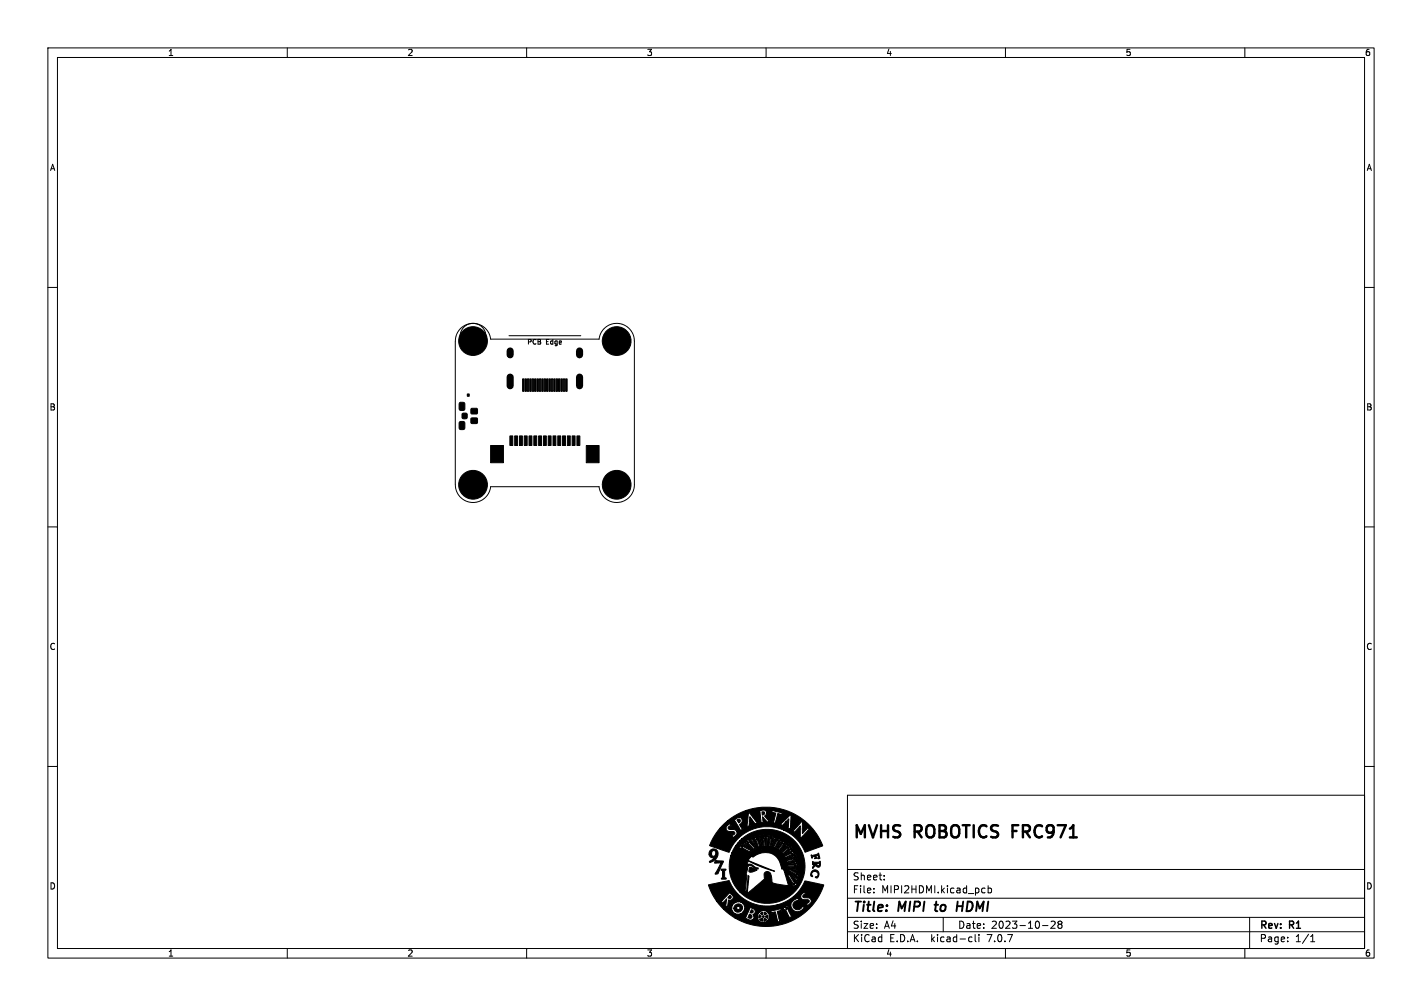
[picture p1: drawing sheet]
<svg xmlns="http://www.w3.org/2000/svg" width="297mm" height="210mm" viewBox="0 0 297 210" stroke-linecap="round" stroke-linejoin="round" font-family="sans-serif">
<defs><g id="words">
<g font-size="3.5">
<text x="178" y="175.7">MVHS</text>
<text x="191.1" y="175.7">ROBOTICS</text>
<text x="212.6" y="175.7">FRC971</text>
</g>
<g font-size="2.8">
<text x="178" y="190.9">Title:</text>
<text x="187.7" y="190.9">MIPI</text>
<text x="196.2" y="190.9">to</text>
<text x="201.4" y="190.9">HDMI</text>
</g>
<g font-size="2.1">
<text x="178" y="184">Sheet:</text>
<text x="178" y="186.7">File:</text>
<text x="184.1" y="186.7">MIPI2HDMI.kicad_pcb</text>
<text x="178" y="196.9">KiCad</text>
<text x="178" y="194.1">Size:</text>
<text x="184.7" y="194.1">A4</text>
<text x="185.7" y="196.9">E.D.A.</text>
<text x="194.6" y="196.9">kicad-cli</text>
<text x="200" y="194.1">Date:</text>
<text x="206.5" y="196.9">7.0.7</text>
<text x="207" y="194.1">2023-10-28</text>
<text x="263" y="194.3">Rev:</text>
<text x="263" y="196.9">Page:</text>
<text x="269.4" y="194.3">R1</text>
<text x="270.5" y="196.9">1/1</text>
</g>
<g font-size="1.8">
<text x="35" y="11.9">1</text>
<text x="85" y="11.9">2</text>
<text x="135" y="11.9">3</text>
<text x="185" y="11.9">4</text>
<text x="235" y="11.9">5</text>
<text x="285" y="11.9">6</text>
<text x="10.3" y="35.9">A</text>
<text x="285.4" y="35.9">A</text>
<text x="10.3" y="85.9">B</text>
<text x="285.3" y="85.9">B</text>
<text x="10.3" y="135.9">C</text>
<text x="285.3" y="135.9">C</text>
<text x="10.3" y="185.9">D</text>
<text x="285.3" y="185.9">D</text>
<text x="35" y="199.9">1</text>
<text x="85" y="199.9">2</text>
<text x="135" y="199.9">3</text>
<text x="185" y="199.9">4</text>
<text x="235" y="199.9">5</text>
<text x="285" y="199.9">6</text>
</g>
<g font-size="1.4">
<text x="110" y="72.1">PCB</text>
<text x="114" y="72.1">Edge</text>
</g>
</g></defs>
<g fill="none" stroke="#000" stroke-width=".21">
<path d="M10 10h277v190h-277zM12 12h273v186h-273zM60 10v2M110 10v2M160 10v2M210 10v2M260 10v2M10 60h2M285 60h2M96.3 68.5a3.7 3.7 0 0 1 6.2 2.3h22.6a3.7 3.7 0 0 1 3.9-3.3 3.7 3.7 0 0 1 3.5 3.7v30a3.7 3.7 0 0 1-3.5 3.7 3.7 3.7 0 0 1-3.9-3.3h-22.6a3.7 3.7 0 0 1-3.9 3.3 3.7 3.7 0 0 1-3.5-3.7v-30a3.7 3.7 0 0 1 1.2-2.7zM106.3 70.1h15M10 110h2"/>
<path d="M285 110h2M10 160h2M285 160h2M177 166h108v32h-108zM60 198v2M110 198v2M160 198v2M177 194.5h108M177 191.5h108M177 187.5h108M177 181.5h108M182.5 186.3v.1"/>
<path d="M182.5 185.5v.1M184.7 183.6v.1M184.7 182.8v.1M197 191.5v3M202.6 195.6l.4 .1M203 196.5l-.4 .1M203.7 195.1v1.3l.2 .2M204.5 195.1v.1M204.5 195.6v1M205.3 185.4l.4 .1M205.7 186.3l-.4 .1M206.4 185.5l.4-.1 .3 .3-.1 .6h-.6"/>
<path d="M206.4 184.9v1.5M210 198v2M217.7 193.2h1.2M219.5 192.4l.6-.1 .3 .4-.9 1.1h.9M221.2 192.9l-.2-.2 .2-.4 .5 .1 .1 .2-.3 .3M221.2 192.9l-.2 .3v.3l.2 .3 .5-.1 .1-.2-.1-.4-.2-.2M221.2 192.9h.3M260 198v2M261 191.5v6.5M269 196.5v.1M269 195.7v.1M273.7 196.6h.9"/>
<path d="M273.7 195.5l.5-.4v1.5"/>
<circle cx="98.8" cy="70.2" r="2.7"/>
<circle cx="128.8" cy="71.2" r="2.7"/>
<circle cx="98.8" cy="101.2" r="2.7"/>
<circle cx="128.8" cy="101.2" r="2.7"/>
</g>
<path d="M195.2 188.9h.7M195.6 188.2l-.3 1.7 .3 .3M199.9 189.2h1.2M200 188.2l-.2 2" fill="none" stroke="#000" stroke-width=".4"/>
<path d="M211.5 173.5h.8M212.7 172.3h-1.2v2.5" fill="none" stroke="#000" stroke-width=".51"/>
<g fill="#000" stroke="#000" stroke-width=".21">
<path d="M96 88.1l.2-.1 .8 .1 .1 1.2-.2 .3-.7 .1-.2-.2zM96 84.1l.2-.1 .8 .1 .1 1.2-.2 .3-.7 .1-.2-.2zM96.5 86.4l.3-.2 .7 .2 .1 .7-.1 .3h-.7l-.3-.1zM97.6 82.2h.4v.5h-.4zM98.4 85.3h1.3v1.1h-1.3zM98.4 87.3h1.3v1.1h-1.3zM102.5 93h2.6v3.6h-2.6zM106.5 91h.6v2h-.6zM107.5 91h.6v2h-.6zM108.5 91h.6v2h-.6zM109.1 79.1h.4v2.6h-.4zM109.5 91h.6v2h-.6z"/>
<path d="M109.7 79.1h.2v2.6h-.2zM110.1 79.1h.4v2.6h-.4zM110.5 91h.6v2h-.6zM110.7 79.1h.2v2.6h-.2zM111.1 79.1h.4v2.6h-.4zM111.5 91h.6v2h-.6zM111.7 79.1h.2v2.6h-.2zM112.1 79.1h.4v2.6h-.4zM112.5 91h.6v2h-.6zM112.7 79.1h.2v2.6h-.2zM113.1 79.1h.4v2.6h-.4zM113.5 91h.6v2h-.6z"/>
<path d="M113.7 79.1h.2v2.6h-.2zM114.1 79.1h.4v2.6h-.4zM114.5 91h.6v2h-.6zM114.7 79.1h.2v2.6h-.2zM115.1 79.1h.4v2.6h-.4zM115.5 91h.6v2h-.6zM115.7 79.1h.2v2.6h-.2zM116.1 79.1h.4v2.6h-.4zM116.5 91h.6v2h-.6zM116.7 79.1h.2v2.6h-.2zM117.1 79.1h.4v2.6h-.4zM117.5 91h.6v2h-.6z"/>
<path d="M117.7 79.1h.2v2.6h-.2zM118.1 79.1h.4v2.6h-.4zM118.5 91h.6v2h-.6zM119.5 91h.6v2h-.6zM120.5 91h.6v2h-.6zM122.5 93h2.6v3.6h-2.6zM148.3 177.5a1.01 1.01 0 0 1 1.4 0 1.01 1.01 0 0 1 .1 1.4 1.54 1.54 0 0 1-1.6 1.1v-.2l1-.7a.86 .86 0 0 1-1.1-.8h.5a.47 .47 0 0 0 .6 .4 .47 .47 0 0 0 .3-.7 .48 .48 0 0 0-.6-.4 .48 .48 0 0 0-.3 .7h-.5zM149.5 179.6l1.2 .1a.28 .28 0 0 1 .4 .1 .28 .28 0 0 1-.2 .4l-.7 1.6a.65 .65 0 0 1-.8 .7l1.2-2.4-.9 .1a.29 .29 0 0 1-.5-.1 .29 .29 0 0 1 .2-.4zM153.9 171.2a.37 .37 0 0 1 .7 0 .37 .37 0 0 1-.4 .5zM154.9 176.6l.2 .2-.2-.2 .2 .2-.2-.2h.1l.1 .2-.2 .1zM156.2 175.8h.2l-.1 .2-.2-.1h.2l-.2-.1 .2 .1zM158 175.1h.1v.2h-.1l.1-.1v-.1l-.2 .2z"/>
<path d="M159.1 169.5h.1a.33 .33 0 0 1 .5 .1 .33 .33 0 0 1-.2 .5h-.3zM159.3 174.9l.2 .1-.1-.1 .1 .1-.1-.2h.1l.1 .2h-.2zM151 172.3l.9-.9h1.2a.81 .81 0 0 1 .8 .7l.4 .6a.46 .46 0 0 1 .1 .7l.9-.4-.1-.1-.2 .1-.4-.6h1.3v.1l.8-.2-.2-.1v-.8l.5 .1a.16 .16 0 0 0 0-.3 .16 .16 0 0 0-.3 0l-.2 .2 .1-.9 .7 .9a.39 .39 0 0 1 .2 .7h5.4l.8 .3-.1-.3 .4-.4 .5 .1-.1-.3-.4 .2 .8-.8-.1 1.7-.3 .1 .8 .4-.1-.4 .1-1.7a.69 .69 0 0 0-.2-.9l-2.1 2h-5.4l.6-.2h4h-4h.2v-.2h-.3l-1.3-1.9a.21 .21 0 0 0-.4-.1 .21 .21 0 0 0 0 .3l-.3 2.3-1.4 .1a.22 .22 0 0 1-.1-.3 .22 .22 0 0 1 .2-.2l.3-.3v-.4a.71 .71 0 0 0-.6-.6 .71 .71 0 0 0-.7 .4l-.6 .4h-1.2l2.1-1.4 1.8-.8h2.7v.2h.2l.3 2.1-.3 .2 .9-.1-.2-.1-.2-1 1 1.1 .6-.1-.8-.8a.32 .32 0 0 1-.3-.3 .32 .32 0 0 1 .3-.3l.1-.5 1.9 .1-.3 1.5a.24 .24 0 0 1-.1 .3 .24 .24 0 0 1-.3 0l.1 .2 .7 .2 .1-.2a.27 .27 0 0 1-.2-.2 .27 .27 0 0 1 .1-.3l.4-1.4 .6 .2-.1 .1a.39 .39 0 0 0 .4-.5l-1-.1-1-.4-.2 .5h-1.1a.83 .83 0 0 0-1.3-.4h-3l.4-.1a12.7 12.7 0 0 1 15.7 7.5l-3.8 1.3a8.4 8.4 0 0 0-4.4-4.6h1.8l.7 .5-.1-.2 1.1-1.2-.1 2.5h.2l1.1-1.2a.55 .55 0 0 1 .8-.4l-.6-.7-.2 .2 .2 .2-1 1 .1-2.2a.51 .51 0 0 0-.7-.4l.2 .3-.1 .3-1.3 1.3-.2-.1-.1 .1a6 6 0 0 1-3.1-.4l-2.1-.3a8.7 8.7 0 0 0-8.1 5.3l-4-1.4a12.2 12.2 0 0 1 2.2-3.6h1.2l.4 .6 .8 .1a.44 .44 0 0 1 .7 .4 .44 .44 0 0 1-.7 .3l.2 .3a.17 .17 0 0 0 .1 .2 .17 .17 0 0 0 .2-.1l.1-.1a.86 .86 0 0 0 .5-1l-.5-.4h-.5a.48 .48 0 0 1-.6 0 .48 .48 0 0 1-.1-.6l.5-.2-.3-.5-.6 .5-.2 .5h-1.2zM154.5 175.5l.4-.3h1.8l1.3 1.9 .2-.2 3.6 .1 .9-1.6a.38 .38 0 0 0 .1-.6l-.1 .3h-.2v-.3l-.3 .3v.5l-.6 1.3h-3.4l-1.1-2h.4l.4 .5 .6 1.5h2.8l.8-2-.1-.3a.16 .16 0 0 1 0 .2 .16 .16 0 0 1-.2 0 .16 .16 0 0 1 0-.2l-.7 2.2h-2.4l-.5-1.3 .1-.6-.3-.3h.4l.2 .4 .5 1.8 .2-.1-.4-1.9h.3l.2 .4 .2 1.5 1.2 .1 .3-1.5 .2-.4-.1-.5-.1 .3-.2-.1 .1-.3a.62 .62 0 0 0-.2 .9l-.2 1.5h-.8l-.2-1.6 .2-.5h.2l.1 .3v1.8h.2l.1-2.3a.18 .18 0 0 1-.2 .2 .18 .18 0 0 1-.1-.3l-.1 .3h-.2l-.3-.3 .1 .2-.2 .1-.2-.2v.4h-.3l-.2-.4v.3l-.2-.1h-.5l-.1 .3h-.1l-.1-.3-.2 .3h-.5a.18 .18 0 0 1 0 .3 .18 .18 0 0 1-.2 0 .18 .18 0 0 1-.1-.2v.2h-1.8a7.8 7.8 0 0 1 11.2 .4 7.8 7.8 0 0 1-.8 11.2 8.1 8.1 0 0 1-10.7-.5h1l.3-.3 .4-3.2 .1 .1-.3 3.6 3.2-2.7a.76 .76 0 0 0 .3-1.1 .74 .74 0 0 1 .7-.8 .74 .74 0 0 1 .8 .8l.2 1.4a6.7 6.7 0 0 0 3.3 .8l-.6-2.3h.5l1 1.7 .1 .6 .4 .3v-.3l.2-.1 .1 .3a.55 .55 0 0 0 .1-.6 .55 .55 0 0 0-.5-.3l-1.1-1.7-.8 .1-.1-.5h.6l.4 .2 1.4 1.6h.3a.17 .17 0 0 1-.2-.1 .17 .17 0 0 1 .1-.2 .17 .17 0 0 1 .2 .1l-1.6-1.4-.2-.4h-.3l.2 .1-.1 .2-.8-.1-.2-.5h.9l1.5 .9a.49 .49 0 0 0 .3 .4 .49 .49 0 0 0 .5-.1l-.2-.1v-.1h.3l-.3-.3-.5-.1-1.4-.7-.2 .1h-.9v-.2a.44 .44 0 0 1-.6-.5 3.5 3.5 0 0 0-5.8-2l-.4-.1-.7 .8 5.6 2.3-3.2-1.1-2.4-1.2v1a1.03 1.03 0 0 1 1.5 .4l.7 .2v.2l-.6-.1-.6-.4a.54 .54 0 0 0-.9-.1h-.1l-.4 1.8 .2 .1-.4 3.6h-1a7.6 7.6 0 0 1-2-7.7l4.6 .1a6 6 0 0 1 3-1 3.7 3.7 0 0 1 3.3 3.5l-.1-.6h.4l.1 .4 .1-.1a.35 .35 0 0 0-.1-.4 .35 .35 0 0 0-.5 0l-.1-.2a.3 .3 0 0 1-.1-.4 .3 .3 0 0 1 .4-.1l.1 .3h.1a.37 .37 0 0 0-.2-.5 .37 .37 0 0 0-.4 .2l-.3-.4a.22 .22 0 0 1 0-.3 .22 .22 0 0 1 .4 .1l.1 .1h.1l-.2-.5-.6 .2-.1-.1a.32 .32 0 0 1-.3-.3 .32 .32 0 0 1 .3-.3l.2 .2h.2l-.4-.4-.2 .2a.5 .5 0 0 1-.8-.2 .24 .24 0 0 1 .1-.4 .24 .24 0 0 1 .4 .2h.1a.42 .42 0 0 0-.6-.4 .36 .36 0 0 1-.1 .4 .36 .36 0 0 1-.5 0 .3 .3 0 0 1-.3-.2 .3 .3 0 0 1 0-.3h.5l-.7-.2v.5h-.5a.33 .33 0 0 1-.4 0 .33 .33 0 0 1-.1-.4h.5v-.1h-.3a.25 .25 0 0 0-.4 .1 .25 .25 0 0 0 .1 .4l-1 .2-.1-.3 .5-.2-.3 .1a.25 .25 0 0 0-.3 .1 .25 .25 0 0 0 .1 .3l-.8 .5-.2-.3 .4-.4-.5 .3v.1a.26 .26 0 0 1 .2 .3 .26 .26 0 0 1-.2 .2h-4.6l.3-.6h3.8l.4 .5 .1-.1a.33 .33 0 0 1-.2-.4 .33 .33 0 0 1 .4-.2 .28 .28 0 0 1 .3-.2 .28 .28 0 0 1 .2 .3 .28 .28 0 0 1-.4 .2h.2a.33 .33 0 0 0 .4-.2 .33 .33 0 0 0-.2-.4l.6-.2a.27 .27 0 0 1 .4-.1 .27 .27 0 0 1 0 .4 .27 .27 0 0 1-.3 .1h.3a.3 .3 0 0 0 .3-.2 .3 .3 0 0 0-.1-.4h1.1v.4h-.5h.7v-.4l1 .2a.33 .33 0 0 1-.2 .4 .33 .33 0 0 1-.4-.2l.6 .3 .2-.5 .6 .3a.25 .25 0 0 1 .2 .2 .25 .25 0 0 1-.2 .3l-.4-.1a.42 .42 0 0 0 .4 .3 .42 .42 0 0 0 .4-.4l.6 .7-.4 .2-.3-.3a.36 .36 0 0 0 .3 .4 .36 .36 0 0 0 .4-.2h.1l.4 .7a.45 .45 0 0 1-.7-.2l.1 .2a.41 .41 0 0 0 .7 0l.1 .6a.22 .22 0 0 1-.1 .3 .22 .22 0 0 1-.3-.2l-.1-.1a.37 .37 0 0 0 .2 .4 .37 .37 0 0 0 .4-.1l.1 .4a.29 .29 0 0 1 .1 .4 .29 .29 0 0 1-.5 0l-.1-.4 .1 .5 .8-.1v.1l2 .5 .2-.1-.3-.1 .2-.2-.1-.1-2.2-.1-.1-.5h.3v.2h1.4l.4 .2 .3-.1-.2-.2 .1-.1 .2 .1a.45 .45 0 0 0-.4-.3 .45 .45 0 0 0-.4 .2h-1.7l-.1-.4h.3a.64 .64 0 0 0 .8 0h1.3l-.1-.3h.3l-.3-.1-.5 .1-1.8 .3-.1-.5h.3v.3l1.6-.4a.43 .43 0 0 0 .4 .1 .43 .43 0 0 0 .3-.4 .18 .18 0 0 1-.2 .1 .18 .18 0 0 1-.2-.1l.3-.2-.5-.1-.4 .4-1.3 .3h-.3l-.2-.4h.3l.1 .2 1.9-.6 .2-.2h-.3l.1-.3-2 .9h-.3l-.3-.5h.3l.2 .2 1.2-.6h.6l.3-.3h-.4v-.1l.3-.2a.77 .77 0 0 0-1 .4l-1.2 .6h-.3l-.2-.4 .4 .2 1.8-1.1a.16 .16 0 0 1-.2-.1 .16 .16 0 0 1 .2-.2h-.3l-1.6 1.2h-.3l-.4-.4h.4l.1 .2 1.3-1a.44 .44 0 0 0 .4-.1 .44 .44 0 0 0 .1-.4l-.2 .2-.1-.1 .1-.3-.4 .2-.2 .4-1.1 .9h-.4l-.4-.3 .6 .1 1.5-1.4v-.3l-.2 .2v-.3l-.1 .1-1.4 1.6h-.4l-.5-.3h.5l.2 .1 .8-1 .5-.3 .1-.4-.3 .1-.1-.1 .2-.2a.52 .52 0 0 0-.5 .6l-.9 1.2-1.2-.3 1 .1 1.2-1.7v-.1h-.3v-.2l-.2 .1-.9 1.8h-.8a5.8 5.8 0 0 0-4.6 .9h-3.8l.7-1.4h.7l.3 .4a1.47 1.47 0 0 1 1.3 .5l.6 .3 .4-.2-1.5-.8-.4-.4-.5-.1 .2 .3a.22 .22 0 0 1-.2 .1 .22 .22 0 0 1-.2-.2l-.7 .1 .4-.5h1.1l1.9 1.4 .2-.1-1.7-1.6h-.3l.3 .2-.1 .1h-1.4l.4-.5h1.3l.2 .4 .5 .2 1.1 1.1 .3-.1-1.3-1.3a.52 .52 0 0 0-.1-.6 .52 .52 0 0 0-.6 0 .22 .22 0 0 1 .3 .1 .22 .22 0 0 1-.1 .3zM161 174.9h.1v.2h-.1l.1-.2-.1 .2 .1-.2-.2 .1zM162.3 175.2h.2v.2h-.2l.2-.1-.1-.1-.1 .2zM163.5 176.1l.2-.1 .1 .2-.2 .1 .2-.2-.2 .1 .1-.1zM164.6 176.9h.2l-.1 .2 .1-.2-.2 .1 .1-.1-.1 .1zM165.4 178.1h.2v.2h-.2l.2-.1zM165.9 179.3l.1-.1 .1 .2-.2 .1 .2-.2-.2 .1 .1-.1-.1 .1 .1-.1zM169.4 178.5h.6a.96 .96 0 0 0 .9-.4l.3 .8a.22 .22 0 0 1 0 .3 .22 .22 0 0 1-.3 .1v-.2a.31 .31 0 0 0 0-.5 .31 .31 0 0 0-.5 .1l.3 .4-.5 .2-.1-.2a.2 .2 0 0 0 .1-.3 .2 .2 0 0 0-.3 0l-.3 .3zM169.7 179.9l1 .1 .6-.2a.93 .93 0 0 1-.4 1.2h-.1a.55 .55 0 0 0-.6-.2 .55 .55 0 0 0-.4 .5 .77 .77 0 0 1 .6-1h-.4l-.2 .2-.1-.2h.9a.32 .32 0 0 0 .2 .5 .32 .32 0 0 0 .3-.5h-1.4z"/>
<path d="M150.6 181.5l.7-.1a.19 .19 0 0 1 .3 .2 .19 .19 0 0 1-.2 .2l-.1 .8a.51 .51 0 0 0 .4 .8l-.1 .1h-.7a.2 .2 0 0 1-.2-.1 .2 .2 0 0 1 .2-.2v-.9a.45 .45 0 0 0-.3-.7zM148 184.7l2.7-.6a2.25 2.25 0 0 1 1.6-.2 8.5 8.5 0 0 0 10 5h2.9l.1 .6 .4 .7h.3a1.34 1.34 0 0 0 1.8-.9l-.1-.2-.4 .6a.99 .99 0 0 1-1.6-.4 .99 .99 0 0 1 1-1.3l.2 .1a.43 .43 0 0 0-.3-.6 .43 .43 0 0 0-.5 .3l-.7 .6-.2 .5h-2.9h.1a8.5 8.5 0 0 0 3.3-1.7h1.5l.3 .5 .9 .1a.42 .42 0 0 1 .6 .4 .42 .42 0 0 1-.6 .3l.3 .6 .2-.3a.73 .73 0 0 0 .4-1.1l-.4-.3h-1.1a.42 .42 0 0 1 0-.6 .42 .42 0 0 1 .5-.1l-.4-.5-.5 .5-.2 .5h-1.5l.2-.2a9.5 9.5 0 0 0 2.2-3.1l3.9 .9a12.7 12.7 0 0 1-18.6 6.8h2.1l1.4 .5 .3-.1 .3-.7h.6l.1 .1-.1 .1 .2 .3-.1 .1h.1l.1 .3h.1v.2l.7 .3 .1-.1 .3 .1 .9-.5-.1-.1 .3-.2-.1-.1 .1-.1v-.3l.1-.1h-.1l.1-.1-.2-.1 .1-.3-.2-.2v-.2l-.2 .1 .1-.2-.5-.1-.1-.2h1.2l.2 .7 .7-.4 .4 1.6a.23 .23 0 0 1 .1 .3 .23 .23 0 0 1-.2 .2 .57 .57 0 0 0 .8-.1l.1-.2h-.3l-.3-1.2a.41 .41 0 0 1-.1-.6 .41 .41 0 0 1 .6-.1v.1a.34 .34 0 0 0 .2-.3 .34 .34 0 0 0-.1-.3h.5l.1 .1a.86 .86 0 0 1 .8 .9l.2 .5a.28 .28 0 0 0 .2 .4 .28 .28 0 0 0 .4-.2l-.4-.9a1.16 1.16 0 0 1-.2-1.3h-.1a.22 .22 0 0 0-.3-.2 .22 .22 0 0 0-.1 .4l-.3 .1v-.4l-.3 .6-.6-.1-.1 .1-1.6 .4h-2.3v.1l-.1-.1v.2l-.4 .1-.1 .3h-.1l-.2 .6h-.6l-.3-.4a.69 .69 0 0 0 .5-.8 .69 .69 0 0 0-.7-.5l-.5-.2 .1 .3-.2 .5-.6 1.3-.2-.1-.1 .2h-2.1l-2.2-1.8 1.7 .1 .1 .3-.2 .2 .4 .1v.3l.2-.1 .4 .1v.2l.4-.2 .2 .2 .1-.2 .3-.1 .2 .1a.36 .36 0 0 1 .4-.5v-.2l.3-.3a.28 .28 0 0 1-.2-.2 .28 .28 0 0 1 .2-.3 .28 .28 0 0 1-.3-.2 .28 .28 0 0 1 .2-.3 .31 .31 0 0 1-.4-.1 .31 .31 0 0 1-.1-.4 .28 .28 0 0 1-.4 .1 .28 .28 0 0 1-.1-.3 .34 .34 0 0 1-.4 .2 .34 .34 0 0 1-.3-.2 .3 .3 0 0 1-.2 .3 .3 .3 0 0 1-.3-.1v.2l-.2 .3-.3-.1a.31 .31 0 0 1 .1 .4 .31 .31 0 0 1-.4 .2 .3 .3 0 0 1 .3 .3 .3 .3 0 0 1-.3 .2h-1.4l-1.6-1.8h.9l.6 .6v-.3l.7-.7-.2 1.5 .5 .3-.1-.3 .1-.9a.27 .27 0 0 1 .1-.3 .27 .27 0 0 1 .4 0h.1a.71 .71 0 0 0 .4-.7 .71 .71 0 0 0-.5-.7l-.4-.2v.2l-1.4 1.6-1.2-.1-1.1-1.8zM152.4 186.9l.3 .3v.2a.39 .39 0 0 1-.7 0zM153.5 189a.9 .9 0 0 1 1.4 0 .9 .9 0 0 1-.1 1.3 .9 .9 0 0 1-1.3-.2l-.2-.5h.5l.4 .3 .3-.1v-.4a.37 .37 0 0 0-.4-.2 .37 .37 0 0 0-.3 .4h-.5zM156.5 190.8l.5 .3a.41 .41 0 0 1-.1 .6 .41 .41 0 0 1-.6-.1zM156.6 181.1h.3l1.2 .5-.1 .1a1.83 1.83 0 0 1-1.5 .3l-.1-.1zM156.9 189.9a.37 .37 0 0 1 .4 .5 .37 .37 0 0 1-.6 .2zM158.6 191l.4 .2v.2l-.5 .3zM158.6 191.9l.5-.2 .2 .2a.26 .26 0 0 1-.1 .5 .26 .26 0 0 1-.4-.3zM158.8 190.7l.5-.3v.5h-.1zM159.6 190.4l.6 .3-.2 .1a.25 .25 0 0 1-.3 .1 .25 .25 0 0 1-.1-.3zM159.6 191.8l.1-.1 .4 .2a.35 .35 0 0 1-.1 .4 .35 .35 0 0 1-.4 0z"/>
<path d="M159.9 191.2h.1a.25 .25 0 0 1 .4-.2 .25 .25 0 0 1 0 .4l-.1 .3-.4-.3zM164.2 189.6l.3-.1-.3 .3 .2-.3v.2v-.2l-.2 .3zM165.7 184.5l.1 .2 .1-.2h-.2l.2-.1v.3h-.2zM166 180.7h.2v.2l-.2-.1h.2zM166.3 182.4h.2v.1h-.2l.2-.1zM169.6 181.9a.86 .86 0 0 1 1.3 .1 .86 .86 0 0 1-.4 1.3l-.2-.2a.61 .61 0 0 0 .5-.7 .61 .61 0 0 0-.8-.4 .61 .61 0 0 0-.3 .8v.1a.3 .3 0 0 1-.4 0 .3 .3 0 0 1 0-.4z"/>
<circle cx="98.8" cy="71.2" r="3"/>
<circle cx="128.8" cy="71.2" r="3"/>
<circle cx="98.8" cy="101.2" r="3"/>
<circle cx="128.8" cy="101.2" r="3"/>
<circle cx="159.4" cy="191.3" r=".2"/>
<circle cx="164.7" cy="182.6" r=".1"/>
<circle cx="164.7" cy="181.6" r=".08"/>
</g>
<path d="M106.5 73.3v.8M106.5 78.7v1.8M121.1 73.3v.8M121.1 78.7v1.8" fill="none" stroke="#000" stroke-width="1.5"/>
<use href="#words"/>
</svg>
